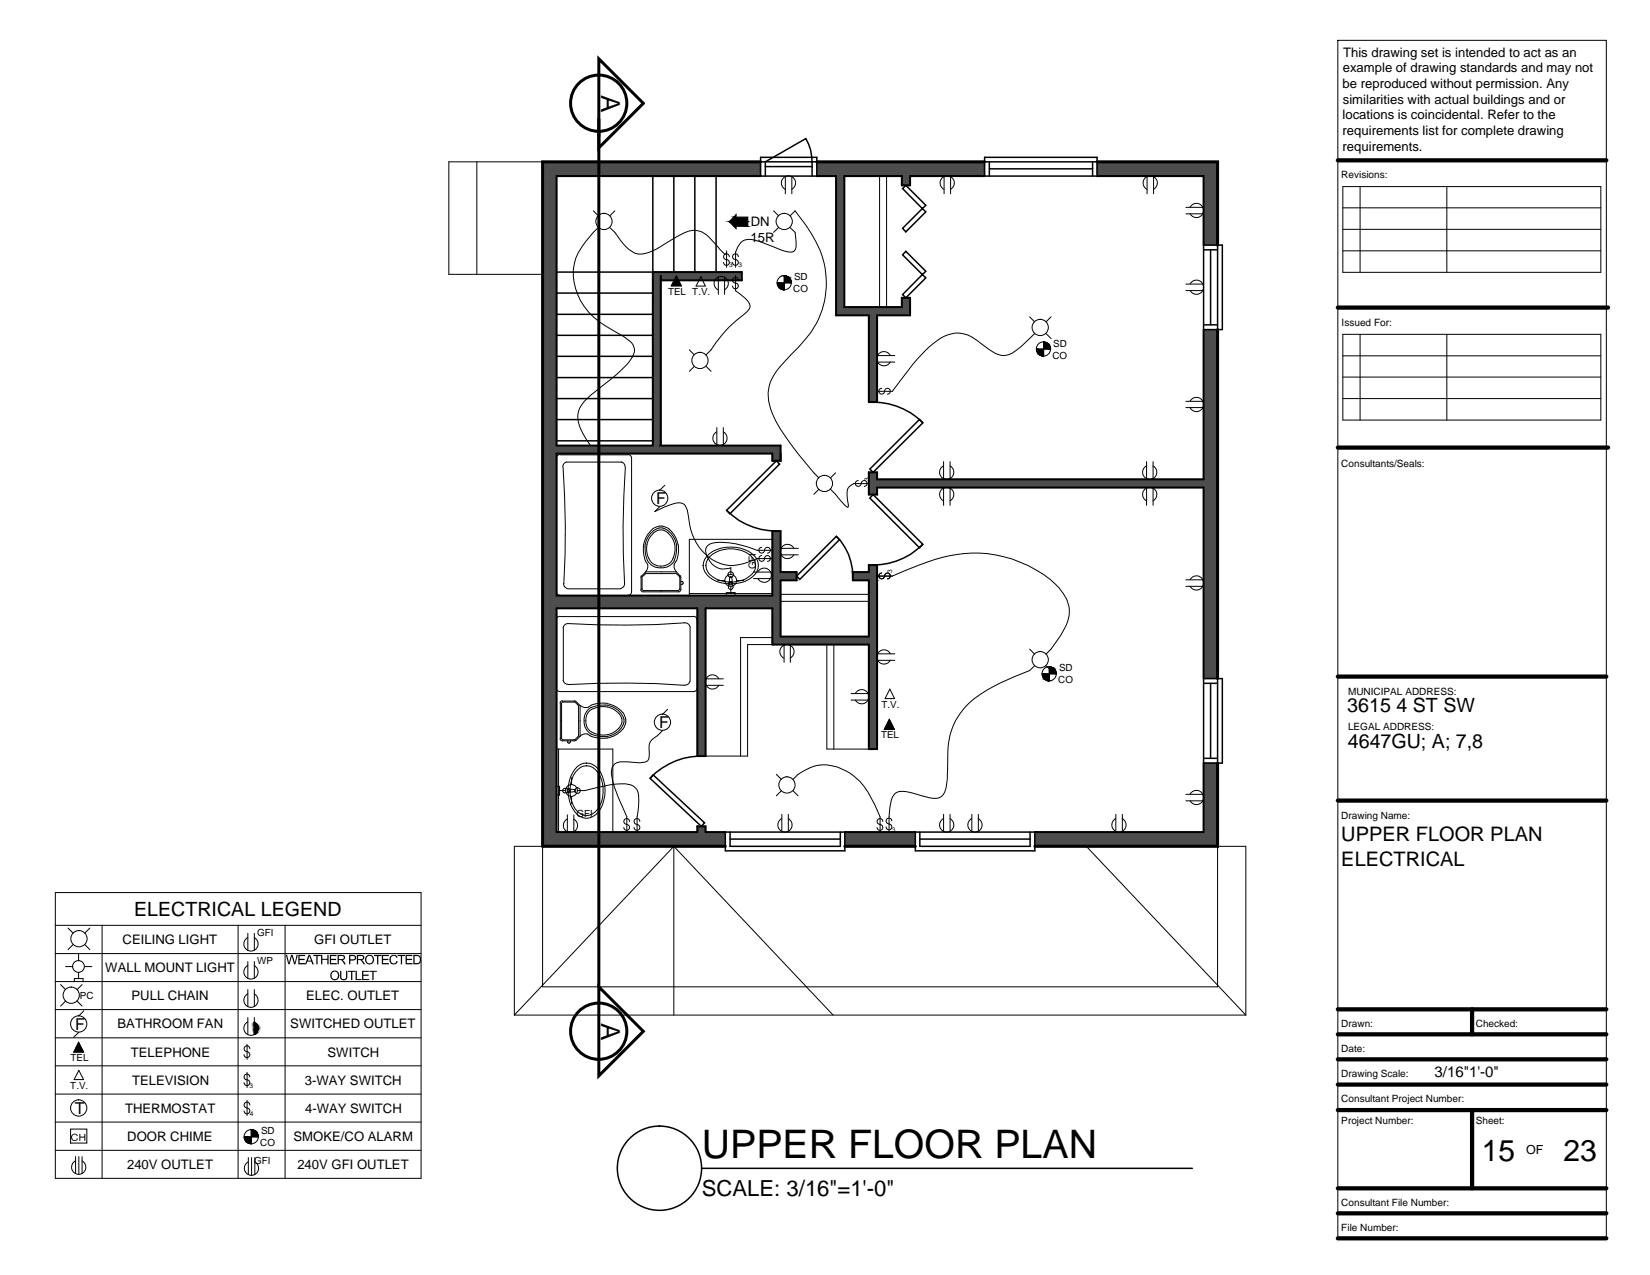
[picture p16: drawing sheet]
<svg xmlns="http://www.w3.org/2000/svg" width="279mm" height="216mm" viewBox="0 0 279 216" stroke-linecap="round" stroke-linejoin="round" font-family="sans-serif">
<defs><g id="words">
<text font-size="6.7" x="118.8" y="196.1">UPPER FLOOR PLAN</text>
<g font-size="5.1">
<text x="250.9" y="196.5">15</text>
<text x="264.7" y="196.5">23</text>
</g>
<g font-size="4.4">
<text x="101.8" y="16" transform="rotate(90 101.8 16)">A</text>
<text x="101.8" y="173.2" transform="rotate(90 101.8 173.2)">A</text>
</g>
<text font-size="3.7" x="118.8" y="202.5">SCALE: 3/16&quot;=1'-0&quot;</text>
<g font-size="3.4">
<text x="227.1" y="142.3">UPPER FLOOR PLAN</text>
<text x="227.1" y="146.6">ELECTRICAL</text>
</g>
<g font-size="3.3">
<text x="228.1" y="120.6">3615 4 ST SW</text>
<text x="228.2" y="126.7">4647GU; A; 7,8</text>
<text x="22.7" y="155.1">ELECTRICAL LEGEND</text>
</g>
<g font-size="2.8">
<text x="111.1" y="85.4">F</text>
<text x="111.6" y="123.3">F</text>
<text x="12.7" y="174.4">F</text>
<text x="12.7" y="188.6">T</text>
</g>
<text font-size="2.5" x="242.9" y="182.4">3/16&quot;1'-0&quot;</text>
<g font-size="2.2">
<text x="227.4" y="9.6">This drawing set is intended to act as an</text>
<text x="227.3" y="14.9">be reproduced without permission. Any</text>
<text x="227.4" y="12.2">example of drawing standards and may not</text>
<text x="227.4" y="17.5">similarities with actual buildings and or</text>
<text x="227.3" y="20.2">locations is coincidental. Refer to the</text>
<text x="227.3" y="22.9">requirements list for complete drawing</text>
<text x="227.3" y="25.5">requirements.</text>
<text x="127.1" y="41">15R</text>
<text x="127.1" y="38.3">DN</text>
<text x="20.8" y="159.9">CEILING LIGHT</text>
<text x="53.2" y="159.9">GFI OUTLET</text>
<text x="17.8" y="164.6">WALL MOUNT LIGHT</text>
<text x="22.3" y="169.4">PULL CHAIN</text>
<text x="51.8" y="169.4">ELEC. OUTLET</text>
<text x="19.9" y="174.1">BATHROOM FAN</text>
<text x="22.2" y="178.9">TELEPHONE</text>
<text x="49.2" y="174.1">SWITCHED OUTLET</text>
<text x="55.5" y="178.9">SWITCH</text>
<text x="22.4" y="183.7">TELEVISION</text>
<text x="51.6" y="183.7">3-WAY SWITCH</text>
<text x="21.2" y="188.4">THERMOSTAT</text>
<text x="51.7" y="188.4">4-WAY SWITCH</text>
<text x="21.5" y="198">240V OUTLET</text>
<text x="21.6" y="193.2">DOOR CHIME</text>
<text x="49.7" y="193.2">SMOKE/CO ALARM</text>
<text x="50.3" y="198">240V GFI OUTLET</text>
</g>
<text font-size="2.1" x="258.4" y="195.5">OF</text>
<g font-size="1.7">
<text x="227.1" y="30.2">Revisions:</text>
<text x="134.5" y="47.5">SD</text>
<text x="113.1" y="49.9">TEL T.V.</text>
<text x="134.3" y="49.5">CO</text>
<text x="178.4" y="58.7">SD</text>
<text x="227.2" y="55.1">Issued For:</text>
<text x="178.2" y="60.7">CO</text>
<text x="227.1" y="79.1">Consultants/Seals:</text>
<text x="128" y="96.4" transform="rotate(-90 128 96.4)">GFI</text>
<text x="179.3" y="113.7">SD</text>
<text x="149.3" y="119.9">T.V.</text>
<text x="179.2" y="115.7">CO</text>
<text x="228.3" y="117.7">MUNICIPAL ADDRESS:</text>
<text x="149.2" y="125">TEL</text>
<text x="228.3" y="123.6">LEGAL ADDRESS:</text>
<text x="97.6" y="138.3">GFI</text>
<text x="227.1" y="138.7">Drawing Name:</text>
<text x="43.5" y="158.4">GFI</text>
<text x="43.5" y="163.2">WP</text>
<text x="13.5" y="169.1">PC</text>
<text x="227.1" y="173.9">Drawn:</text>
<text x="249.9" y="173.9">Checked:</text>
<text x="12" y="179.7">TEL</text>
<text x="227.1" y="178.2">Date:</text>
<text x="11.9" y="184.4">T.V.</text>
<text x="227.1" y="182.4">Drawing Scale:</text>
<text x="227.1" y="190.4">Project Number:</text>
<text x="227.1" y="186.7">Consultant Project Number:</text>
<text x="249.9" y="190.4">Sheet:</text>
<text x="43.1" y="197.1">GFI</text>
<text x="44.1" y="194.1">CO</text>
<text x="44.2" y="192.1">SD</text>
<text x="227.1" y="208.5">File Number:</text>
<text x="227.1" y="204.3">Consultant File Number:</text>
</g>
<g font-size="1.1">
<text x="123.5" y="45.3">3</text>
<text x="125" y="45.3">3</text>
<text x="147.2" y="81.4" transform="rotate(-90 147.2 81.4)">3</text>
<text x="151.1" y="97.1" transform="rotate(-90 151.1 97.1)">3</text>
<text x="151" y="140.9">3</text>
<text x="42.3" y="184.2">3</text>
<text x="42.3" y="188.9">4</text>
</g>
</g></defs>
<!-- layer: Text Titles -->
<g fill="none" stroke="#000" stroke-width=".25">
<path d="M118.8 197.8h83.1"/>
<circle cx="111.7" cy="197.8" r="7.1"/>
</g>
<!-- layer: Hatch General -->
<g fill="#4d4d4d" stroke="#4d4d4d" stroke-width=".17">
<path d="M91.9 27.4l36.9 2.4v-2.4zM91.9 27.4l36.9 2.4h-36.9z"/>
<path d="M110.6 46.1l14.8 1.4 .1-1.4zM110.6 46.1l14.8 1.4h-14.8z"/>
<path d="M110.6 47.5l1.3 28v-28zM110.6 47.5l1.3 28h-1.4z"/>
<path d="M91.9 29.8l2.3 45.7v-45.7zM91.9 29.8l2.3 45.7h-2.3z"/>
<path d="M91.9 75.5l40.3 1.3v-1.3zM91.9 75.5l40.3 1.3h-40.3z"/>
<path d="M130.8 76.8l1.4 1.2v-1.2zM130.8 76.8l1.4 1.2h-1.4z"/>
<path d="M147.1 95.7l1.4 1.2v-1.2zM147.1 95.7l1.4 1.2h-1.4z"/>
<path d="M130.8 89.9l1.4 7v-7zM130.8 89.9l1.4 7h-1.4z"/>
<path d="M144.4 96.9l4.1 1.4v-1.4zM144.4 96.9l4.1 1.4h-4.1z"/>
<path d="M130.8 96.9l4.1 1.4v-1.4zM130.8 96.9l4.1 1.4h-4.1z"/>
<path d="M130.8 98.3l1.4 2.6v-2.6zM130.8 98.3l1.4 2.6h-1.4z"/>
<path d="M91.9 76.8l2.3 24.1v-24.1zM91.9 76.8l2.3 24.1h-2.3z"/>
<path d="M91.9 100.9l40.3 2.1v-2.1zM91.9 100.9l40.3 2.1h-40.3z"/>
<path d="M147.1 98.3l1.4 9.5v-9.5zM147.1 98.3l1.4 9.5h-1.4z"/>
<path d="M130.8 103l1.4 4.8v-4.8zM130.8 103l1.4 4.8h-1.4z"/>
<path d="M130.8 107.8l17.7 1.3v-1.3zM130.8 107.8l17.7 1.3h-17.7z"/>
<path d="M147.1 109.1l1.4 17.7v-17.7zM147.1 109.1l1.4 17.7h-1.4z"/>
<path d="M118.1 103l1.4 25v-25zM118.1 103l1.4 25h-1.4z"/>
<path d="M118.1 139.9l1.4 1v-1zM118.1 139.9l1.4 1h-1.4z"/>
<path d="M91.9 103l2.3 37.9v-37.9zM91.9 103l2.3 37.9h-2.3z"/>
<path d="M91.9 140.9l30.9 2.4v-2.4zM91.9 140.9l30.9 2.4h-30.9z"/>
<path d="M143.1 140.9l11.9 2.4v-2.4zM143.1 140.9l11.9 2.4h-11.9z"/>
<path d="M203.8 129.2l2.4 11.7v-11.7zM203.8 129.2l2.4 11.7h-2.4z"/>
<path d="M175.2 140.9l31 2.4v-2.4zM175.2 140.9l31 2.4h-31z"/>
<path d="M203.8 55.8l2.4 25.4v-25.4zM203.8 55.8l2.4 25.4h-2.4z"/>
<path d="M147.1 80l1.4 1.2v-1.2zM147.1 80l1.4 1.2h-1.4z"/>
<path d="M147.1 81.2l59.1 1.4v-1.4zM147.1 81.2l59.1 1.4h-59.1z"/>
<path d="M147.1 82.6l1.4 1.1v-1.1zM147.1 82.6l1.4 1.1h-1.4z"/>
<path d="M203.8 82.6l2.4 32.3v-32.3zM203.8 82.6l2.4 32.3h-2.4z"/>
<path d="M185.8 27.4l20.4 2.4v-2.4zM185.8 27.4l20.4 2.4h-20.4z"/>
<path d="M203.8 29.8l2.4 11.7v-11.7zM203.8 29.8l2.4 11.7h-2.4z"/>
<path d="M138.3 27.4l28.4 2.4v-2.4zM138.3 27.4l28.4 2.4h-28.4z"/>
<path d="M152.7 29.8l1.4 1.6v-1.6zM152.7 29.8l1.4 1.6h-1.4z"/>
<path d="M152.7 50.4l1.4 1.6v-1.6zM152.7 50.4l1.4 1.6h-1.4z"/>
<path d="M141.6 29.8l1.4 22.2v-22.2zM141.6 29.8l1.4 22.2h-1.4z"/>
<path d="M141.6 52l12.5 1.4v-1.4zM141.6 52l12.5 1.4h-12.5z"/>
<path d="M147.1 53.4l1.4 14.7v-14.7zM147.1 53.4l1.4 14.7h-1.4z"/>
</g>
<!-- layer: Wall Standard -->
<path d="M128.8 27.4h-36.9v115.9h30.9M138.3 27.4h28.4M185.8 27.4h20.4v14.1M206.2 55.8v59.1M206.2 129.2v14.1h-31M143.1 143.3h11.9" fill="none" stroke="#000" stroke-width=".51"/>
<path d="M128.8 29.8h-34.6v45.7h16.1M138.3 29.8h3.3v23.6h5.5v14.7h1.4v-14.7h5.6v-3h-1.4v1.6h-9.7v-22.2h9.7v1.6h1.4v-1.6h12.6M185.8 29.8h18v11.7M111.9 47.5h13.7v-1.4h-15.1v29.4M111.9 46.7v28.8M203.8 55.8v25.4h-55.3v-1.2h-1.4v3.7h1.4v-1.1h55.3v32.3M111.7 75.5h20.5v2.5M132.2 76.8v1.2h-1.4v-1.2h-36.6v24.1h36.6v-11h1.4v7h2.7v1.4h-2.7v9.5h14.9v-9.5h-2.7v-1.4h2.7v-1.2h1.4v31.1h-1.4v-17.7h-16.3v-6.1h-11.3v25h-1.4v-25h-23.9v37.9h23.9v-1h1.4v1h3.3M203.8 129.2v11.7h-28.6M143.1 140.9h11.9" fill="none" stroke="#000" stroke-width=".34"/>
<!-- layer: Stairs -->
<path d="M110.5 29.8v16.3h-16.3M114.1 29.8v16.3M117.7 29.8v16.3M121.3 29.8v16.3M94.2 49.6h16.3M94.2 53.2h16.3M94.2 56.8h16.3M94.2 60.3h16.3M94.2 63.9h16.3M94.2 67.5h16.3M94.2 71h16.3M94.2 74.6h16.3" fill="none" stroke="#000" stroke-width=".25"/>
<!-- layer: Windows Doors -->
<g fill="none" stroke="#000" stroke-width=".25">
<path d="M128.8 26.6h9.5v3.2h-9.5zM128.8 27.4h9.5M129.6 29.8v-2.4l6.9-3.9a7.5 7.5 0 0 1 1 3.9v2.4M129.6 28.2h7.9M153.4 31.4l3.4 3.4-.6 .5-3.4-3.4zM156.2 35.3l.6 .6-3.4 3.4-.6-.6zM166.7 26.6h19.1v3.2h-19.1zM166.7 27.4h19.1M167.5 27.4v2.4M167.5 28.6h17.5M185 27.4v2.4M153.4 42.6l3.4 3.3-.6 .6-3.4-3.3z"/>
<path d="M156.2 46.5l.6 .5-3.4 3.4-.6-.5zM203.8 41.5h3.2v14.3h-3.2zM203.8 42.3h2.4M203.8 55h2.4M205 42.3v12.7M206.2 41.5v14.3M147.3 79.4l8.4-8.4 .6 .6-8.5 8.4zM147.8 68.1a11.9 11.9 0 0 1 8.5 3.5M123 86.4l8.5-8.4 .5 .6-8.4 8.4zM123 86.4a11.9 11.9 0 0 0 8.5 3.5M134.9 97.6l6.7-6.8 .6 .6-6.8 6.7zM141.6 90.8a9.4 9.4 0 0 1 2.8 6.8"/>
<path d="M147.8 83.7l8.5 8.5-.6 .6-8.4-8.5zM156.3 92.2a11.9 11.9 0 0 1-8.5 3.5M203.8 114.9h3.2v14.3h-3.2zM203.8 115.7h2.4M205 115.7v12.7M206.2 114.9v14.3M110.6 131.2l8.7 8.1-.5 .6-8.7-8.1zM118.4 128a11.8 11.8 0 0 0-8.3 3.8M203.8 128.4h2.4M122.8 140.9h20.3v3.2h-20.3zM123.6 140.9v2.4h18.7v-2.4M123.6 142.1h18.7"/>
<path d="M155 140.9h20.2v3.2h-20.2zM155.8 140.9v2.4h18.6v-2.4M155.8 142.1h18.6"/>
</g>
<!-- layer: fixtures -->
<g fill="none" stroke="#000" stroke-width=".17">
<path d="M148.9 29.8v22.2M150.1 29.8v22.2M94.2 77.7v22.5M94.8 77l-.4 .2-.2 .4M94.9 77h11.4M95.3 79.1a153.4 153.4 0 0 1 .2 19.8M105.2 78.2a.83 .83 0 0 1 .6 .9M105.3 78.2h-9.3a.83 .83 0 0 0-.7 .9M105.9 79.1a153.4 153.4 0 0 0-.1 19.8M106.3 77l.5 .2 .1 .4M106.9 77.7v22.5M95.4 98.8a.83 .83 0 0 0 .7 .9"/>
<path d="M96.1 99.7h9M105.8 98.8a.83 .83 0 0 1-.7 .9M108.6 97.8v2.1M108.6 97.5l-.1 .2M108.7 97.8v1.9M108.8 97.6l-.1 .2M109 92.2v1.4l.3 1.4M109.2 92.6l.2 1.4 .3 1M109.3 97.2l-.4 .4M109.3 95l.4 .5M109.3 96.8l-.7 .8M109.3 96.8h5.2l.7 .8"/>
<path d="M109.5 97.1l-.3 .1M109.5 97.1h4.9M109.6 92.2a2.96 2.96 0 0 0 1.5 3.5M109.6 91.2l-.4 1.4M109.6 91.2a2.36 2.36 0 0 1 3-1.6 3.2 3.2 0 0 1 1.6 1.6M109.7 95.6a1.33 1.33 0 0 1-.4 1.2M110.5 89.6l-1 1.2-.5 1.5M110.6 90.3l-.8 1-.2 .9M111.5 89.8l-.9 .5M111.6 89.8h.7M111.7 89.1l-1.2 .5M111.8 89.1h.3"/>
<path d="M112.1 89.1a3.7 3.7 0 0 1 2.7 3.2M112.3 89.8l.9 .5M112.7 95.8l-.8 .1-.8-.1M113.2 90.3l.8 1 .2 .9M114.2 95a2.75 2.75 0 0 1-4.5 0M114.2 95.6a1.33 1.33 0 0 0 .3 1.2M114.2 91.2l.4 1.4M114.2 92.2a3.4 3.4 0 0 1-1.1 3.4l-.4 .1M114.3 97.1l.8 .6v2l-.2 .3h-5.8h-.2l-.2-.4M114.5 95l-.4 .5M114.6 92.6l-.2 1.4-.3 1M114.9 92.2v1.4l-.3 1.4"/>
<path d="M115.2 97.5l.1 .3v2.1l-.2 .3h-6.2l-.3-.2-.1-.1M115.3 98.5h.2M115.5 98.4l.1 .1 .1 .3-.1 .1h-.3M119.7 94.2a5.9 5.9 0 0 1 6.4-1.1 2.96 2.96 0 0 1 2.3 3.2 4.5 4.5 0 0 1-4.6 2.6 4.4 4.4 0 0 1-4.7-2.6 2.25 2.25 0 0 1 .6-2.1zM120.2 94.3a5.3 5.3 0 0 1 7.5 .5 2.09 2.09 0 0 1-.9 2.8 5.5 5.5 0 0 1-6.6-.3 2.05 2.05 0 0 1 0-3zM123.5 98.6l-.2 .8a.4 .4 0 0 0 .4 .4 .4 .4 0 0 0 .4-.4l-.1-.8M123.5 98.6l.2-1 .2 .2 .1 .8M123.5 98.6l.2-.1 .3 .1M123.5 98.7l.3-.1 .2 .4h-.5zM130.8 91.3h-14.1v9.6M94.2 100.2l.2 .4 .4 .2M94.2 116.5l.2 .4 .4 .2"/>
<path d="M94.2 105v11.5M94.8 104.4l-.4 .1-.2 .5M94.9 100.9h11.4M94.9 119.1v6M94.9 117.1h22.5M94.9 104.4h22.5M95.1 119.2v5.7M95.2 118.7h-.2l-.2 .3M95.2 118.7h2.1M95.4 118.8l-.2 .1-.1 .3M95.4 118.9h1.8M96.2 115.9a.79 .79 0 0 1-.8-.7v-8.9a.83 .83 0 0 1 .8-.7 167.3 167.3 0 0 0 20.1-.1l.4 .3 .1 .3 .1 9.3a.87 .87 0 0 1-.9 .6"/>
<path d="M96.2 115.9a153.4 153.4 0 0 1 19.8 .1M97.2 118.8l.3 .2 .5 .6v4.9l-.1 .2M97.3 118.7l.9 .8v5.2M98.2 119.4a1.33 1.33 0 0 0 1.3 .4M100.1 119.8a2.75 2.75 0 0 0 0 4.5M100.1 119.5l-.6 .3M100.5 120a1.8 1.8 0 0 0-1.2 1.3M102.5 119.4l1.4 .4M102.5 119.4l-1.5 .1-.9 .3M102.8 119.2l1.5 .5 1.1 .9M102.8 119.1h-1.4l-1.3 .3M103.9 119.8a3.2 3.2 0 0 1 1.8 1.9"/>
<path d="M106.9 100.2l-.1 .4-.5 .2M116.7 100.5h14.1M117.4 104.4l.5 .1 .1 .5M118 116.5l-.1 .4-.5 .2M118.1 105v11.5M130.8 109.1h-4.2v18.9h-7.1M130.8 108h-5.4v20M132.2 100.6h14.9M132.2 101.8h14.9M140 109.1v17.7h7.1M141.2 109.1v17.7M94.2 126.8h9.6v14.1"/>
<path d="M94.6 126.8v14.1M95.1 124.9l.1 .3 .2 .1h1.8l.3-.1M96.1 133.7h.2a.21 .21 0 0 1 .2 .2 .21 .21 0 0 1-.2 .2h-.2zM96.2 125.4v.3M96.4 133.6l-.8-.1a.38 .38 0 0 0-.3 .4 .38 .38 0 0 0 .3 .4l.8-.1M96.4 133.6l1 .2-.1 .2-.9 .2M96.4 133.6l.2 .2-.2 .4M96.6 125.4l-.2 .4-.3-.2M97.8 129.8a2.5 2.5 0 0 1 3.9 1.1 6.2 6.2 0 0 1-.8 7 2.46 2.46 0 0 1-3.9-1 6.1 6.1 0 0 1 .8-7.1zM97.8 130.3a2.13 2.13 0 0 1 3.4 .5 5.6 5.6 0 0 1-.4 6.7 2.28 2.28 0 0 1-3.7-1.1 5.6 5.6 0 0 1 .7-6.1zM97.9 124.7l-.4 .5M98.2 124.7l-.9 .7h-2.1h-.2l-.2-.3"/>
<path d="M99.3 121.3l-.1 .8 .1 .8M99.3 122.8a1.8 1.8 0 0 0 1.2 1.3M99.5 124.3a1.33 1.33 0 0 0-1.3 .4M99.5 124.3a4.2 4.2 0 0 0 3.3 .7M100.1 124.3l.9 .3 1.5 .1M100.5 120a3.6 3.6 0 0 1 4.3 .8M103.9 124.4l-1.4 .4M104.8 123.3a3.6 3.6 0 0 1-4.3 .8M104.8 120.8a1.74 1.74 0 0 1 0 2.5M105.5 120.6l.5 1.3M105.6 121.7v.7M105.7 122.4a3.2 3.2 0 0 1-1.8 1.9"/>
<path d="M106 121.9v.3M106 122.2a3.7 3.7 0 0 1-3.2 2.8"/>
<circle cx="123.8" cy="97.3" r=".47"/>
<circle cx="97.8" cy="133.9" r=".47"/>
</g>
<!-- layer: Wall Standard -->
<path d="M80.7 27.4v19.1M91.9 143.3v23.8h114.3v-23.8" fill="none" stroke="#000" stroke-width=".17"/>
<!-- layer: Structural -->
<path d="M91.9 27.4h-15.9v19.1h15.9M91.9 143.3h-4.8v28.6M114.1 143.3v28.6M114.1 143.3l27 28.6M114.1 143.3l-27 28.6M184 143.3l27 28.6M206.2 143.3h4.8v28.6M87.1 171.9h123.9" fill="none" stroke="#000" stroke-width=".17"/>
<!-- layer: Text Notes 48 -->
<g fill="#000" stroke="#000" stroke-width=".17">
<path d="M124.3 38.3h.3v.4zM124.6 36.3v.5h-.3z"/>
<path d="M124.3 36.8l2.3 .7v-.7zM123.5 37.5l.8-.7 2.3 .7z"/>
<path d="M123.5 37.5l3.1 .8v-.8zM123.5 37.5l3.1 .8h-2.3z"/>
</g>
<!-- layer: Electrical -->
<g fill="#000" stroke="#000" stroke-width=".17">
<path d="M114.5 46.8l.9 1.6h-1.7zM132.4 49l.4 .1zM132.8 46.7h.2zM176.7 57.9h.2zM176.3 60.2l.4 .1zM177.3 115.2l.4 .1zM177.7 112.9h.2zM150.6 121.8l.8 1.7h-1.7zM13.3 176.5l.9 1.7h-1.7zM43.1 173.1l.1 .1h-.1zM43.1 174.9h.3l-.2 .2zM42.1 193.6h.5z"/>
<path d="M42.6 191.3h.2z"/>
<path d="M131.6 47.9l1.2 .2v-.2zM131.6 47.9l1.2 .2h-1.2z"/>
<path d="M131.6 48.1l1.2 .2v-.2zM131.6 48.1l1.2 .2h-1.1z"/>
<path d="M131.7 48.3l1.1 .2v-.2zM131.7 48.3l1.1 .2h-1z"/>
<path d="M131.8 48.5l1 .2v-.2zM131.8 48.5l1 .2h-.9z"/>
<path d="M131.9 48.7l.9 .1v-.1zM131.9 48.7l.9 .1h-.7z"/>
<path d="M132.1 48.8l.7 .1v-.1zM132.1 48.8l.7 .1h-.6z"/>
<path d="M132.2 48.9l.6 .1zM132.2 48.9l.6 .1z"/>
<path d="M132.6 49.1h.2zM132.4 49l.4 .1z"/>
<path d="M132.8 46.7l.4 .1zM132.8 46.7l.4 .1z"/>
<path d="M132.8 46.8l.6 .1-.2-.1zM132.8 46.8l.6 .1h-.6z"/>
<path d="M132.8 46.9l.8 .1zM132.8 46.9l.8 .1z"/>
<path d="M132.8 47l.9 .1-.1-.1zM132.8 47l.9 .1h-.9z"/>
<path d="M132.8 47.1l1 .2-.1-.2zM132.8 47.1l1 .2h-1z"/>
<path d="M132.8 47.3l1.2 .2-.2-.2zM132.8 47.3l1.2 .2h-1.2z"/>
<path d="M132.8 47.5l1.2 .2v-.2zM132.8 47.5l1.2 .2h-1.2z"/>
<path d="M132.8 47.7l1.2 .2v-.2zM132.8 47.7l1.2 .2h-1.2z"/>
<path d="M175.5 59.1l1.2 .2v-.2zM175.5 59.1l1.2 .2h-1.2z"/>
<path d="M175.5 59.3l1.2 .2v-.2zM175.5 59.3l1.2 .2h-1.1z"/>
<path d="M175.6 59.5l1.1 .2v-.2zM175.6 59.5l1.1 .2h-1z"/>
<path d="M175.7 59.7l1 .2v-.2zM175.7 59.7l1 .2h-.9z"/>
<path d="M175.8 59.9l.9 .1v-.1zM175.8 59.9l.9 .1h-.7z"/>
<path d="M176.7 57.9l.4 .1zM176.7 57.9l.4 .1z"/>
<path d="M176.7 58l.6 .1zM176.7 58l.6 .1z"/>
<path d="M176.7 58.1l.8 .1-.2-.1zM176.7 58.1l.8 .1h-.8z"/>
<path d="M176.7 58.2l.9 .1-.1-.1zM176.7 58.2l.9 .1h-.9z"/>
<path d="M176.7 58.3l1 .2-.1-.2zM176.7 58.3l1 .2h-1z"/>
<path d="M176.7 58.5l1.1 .2-.1-.2zM176.7 58.5l1.1 .2h-1.1z"/>
<path d="M176.7 58.7l1.2 .2-.1-.2zM176.7 58.7l1.2 .2h-1.2z"/>
<path d="M176.7 58.9l1.2 .2v-.2zM176.7 58.9l1.2 .2h-1.2z"/>
<path d="M176 60l.7 .1zM176 60l.7 .1z"/>
<path d="M176.1 60.1l.6 .1zM176.1 60.1l.6 .1z"/>
<path d="M176.5 60.3h.2zM176.3 60.2l.4 .1z"/>
<path d="M176.5 114.1l1.2 .2v-.2zM176.5 114.1l1.2 .2h-1.2z"/>
<path d="M176.5 114.3l1.2 .2v-.2zM176.5 114.3l1.2 .2h-1.2z"/>
<path d="M176.5 114.5l1.2 .2v-.2zM176.5 114.5l1.2 .2h-1.1z"/>
<path d="M176.6 114.7l1.1 .2v-.2zM176.6 114.7l1.1 .2h-.9z"/>
<path d="M176.8 114.9l.9 .1v-.1zM176.8 114.9l.9 .1h-.8z"/>
<path d="M176.9 115l.8 .1zM176.9 115l.8 .1z"/>
<path d="M177.1 115.1l.6 .1v-.1zM177.1 115.1l.6 .1h-.4z"/>
<path d="M177.5 115.3h.2zM177.3 115.2l.4 .1z"/>
<path d="M177.7 112.9l.4 .1zM177.7 112.9l.4 .1z"/>
<path d="M177.7 113l.6 .1zM177.7 113l.6 .1z"/>
<path d="M177.7 113.1l.7 .1-.1-.1zM177.7 113.1l.7 .1h-.7z"/>
<path d="M177.7 113.2l.9 .1-.2-.1zM177.7 113.2l.9 .1h-.9z"/>
<path d="M177.7 113.3l1 .2-.1-.2zM177.7 113.3l1 .2h-1z"/>
<path d="M177.7 113.5l1.1 .2-.1-.2zM177.7 113.5l1.1 .2h-1.1z"/>
<path d="M177.7 113.7l1.1 .2v-.2zM177.7 113.7l1.1 .2h-1.1z"/>
<path d="M177.7 113.9l1.2 .2-.1-.2zM177.7 113.9l1.2 .2h-1.2z"/>
<path d="M43.1 174.9v.2h.1zM43.1 175.1h.1z"/>
<path d="M43.1 173.2l.3 .2zM43.1 173.2l.3 .2h-.3z"/>
<path d="M43.1 173.4l.4 .1-.1-.1zM43.1 173.4l.4 .1h-.4z"/>
<path d="M43.1 173.5l.5 .2-.1-.2zM43.1 173.5l.5 .2h-.5z"/>
<path d="M43.1 174.8l.3 .1 .1-.1zM43.1 174.8l.3 .1h-.3z"/>
<path d="M43.1 173.7l.6 .2-.1-.2zM43.1 173.7l.6 .2h-.6z"/>
<path d="M43.1 174.6l.4 .2 .1-.2zM43.1 174.6l.4 .2h-.4z"/>
<path d="M43.1 173.9l.6 .2v-.2zM43.1 173.9l.6 .2h-.6z"/>
<path d="M43.1 174.1l.6 .2v-.2zM43.1 174.1l.6 .2h-.6z"/>
<path d="M43.1 174.3l.5 .3 .1-.3zM43.1 174.3l.5 .3h-.5z"/>
<path d="M42.1 193.6h.5zM42.3 193.6l.3 .1z"/>
<path d="M41.4 192.5l1.2 .2v-.2zM41.4 192.5l1.2 .2h-1.2z"/>
<path d="M41.4 192.7l1.2 .2v-.2zM41.4 192.7l1.2 .2h-1.1z"/>
<path d="M41.5 192.9l1.1 .2v-.2zM41.5 192.9l1.1 .2h-1.1z"/>
<path d="M41.5 193.1l1.1 .2v-.2zM41.5 193.1l1.1 .2h-1z"/>
<path d="M41.6 193.3l1 .1v-.1zM41.6 193.3l1 .1h-.8z"/>
<path d="M41.8 193.4l.8 .1v-.1zM41.8 193.4l.8 .1h-.6z"/>
<path d="M42 193.5l.6 .1zM42 193.5l.6 .1z"/>
<path d="M42.6 191.3l.4 .1zM42.6 191.3l.4 .1z"/>
<path d="M42.6 191.4h.6zM42.6 191.4h.6z"/>
<path d="M42.6 191.4l.7 .2-.1-.2zM42.6 191.4l.7 .2h-.7z"/>
<path d="M42.6 191.6l.9 .1-.2-.1zM42.6 191.6l.9 .1h-.9z"/>
<path d="M42.6 191.7l1 .2-.1-.2zM42.6 191.7l1 .2h-1z"/>
<path d="M42.6 191.9l1.1 .2-.1-.2zM42.6 191.9l1.1 .2h-1.1z"/>
<path d="M42.6 192.1l1.1 .2v-.2zM42.6 192.1l1.1 .2h-1.1z"/>
<path d="M42.6 192.3l1.1 .2v-.2zM42.6 192.3l1.1 .2h-1.1z"/>
</g>
<g fill="none" stroke="#000" stroke-width=".17">
<path d="M226.5 6.8h45.5v202.9h-45.5zM100.5 35.7l.8 .8M101.3 38.5a12.9 12.9 0 0 0-4 6.2 10.2 10.2 0 0 0 5.2 10.5l3.9 2.3a2.07 2.07 0 0 1 .4 3.3l-1 1.2a40.7 40.7 0 0 1-5.8 4.9 4.9 4.9 0 0 0-2.2 3.9 9.3 9.3 0 0 0 2.2 4.7M103.3 38.5l.8 .8a8.8 8.8 0 0 0 3.4 3.6 5.4 5.4 0 0 0 4.4-1.1l2.7-1.7a6.5 6.5 0 0 1 3.1-1.1l1 .2a12.5 12.5 0 0 1 3.5 3.4l.7 .4 .1-.2v-.3M104.1 35.7l-.8 .8M131 35.7l.8 .8M131.8 38.5l-.8 .8M133 32.1a1.21 1.21 0 0 1-.4-1.9 1.21 1.21 0 0 1 1.8 0 1.21 1.21 0 0 1-.3 1.9M133 29.9v2.9M133.8 38.5l.8 .8 .2 2.1a1.02 1.02 0 0 1-.3 1.1 1.02 1.02 0 0 1-1.1 .1l-5.5-1.9a2.16 2.16 0 0 0-3 1.1l-.3 .9v2.6M133.8 36.5l.8-.8a22.5 22.5 0 0 1 4.9 8.8 14.8 14.8 0 0 1-4.3 14.3l-1.2 1.2a17.7 17.7 0 0 0-3.3 4.1 7.2 7.2 0 0 0 .3 6.5 44.3 44.3 0 0 0 7.7 10.3M134.1 29.9v2.9"/>
<path d="M159.8 32.1a1.21 1.21 0 0 1-.3-1.9 1.21 1.21 0 0 1 1.8 0 1.21 1.21 0 0 1-.4 1.9M159.9 29.9v2.9M161 29.9v2.9M194.2 32.1a1.21 1.21 0 0 1-.4-1.9 1.21 1.21 0 0 1 1.9 0 1.21 1.21 0 0 1-.4 1.9M194.2 29.9v2.9M195.3 29.9v2.9M200.8 36.2h2.9M200.8 35.1h2.9M201.5 35.1a1.21 1.21 0 0 1 1.9-.4 1.21 1.21 0 0 1 0 1.9 1.21 1.21 0 0 1-1.9-.4M114.5 46.8l.9 1.6h-1.7zM116.7 59.2l.9 .9M118.7 46.8l.7 1.6h-1.5z"/>
<path d="M121.6 49.1a1.21 1.21 0 0 1-.4-1.9 1.21 1.21 0 0 1 1.9 0 1.21 1.21 0 0 1-.4 1.9M121.6 47v2.8M122.7 47v2.8M123 42.7v2.6M123.5 43.5a.49 .49 0 0 0-.5-.5 .49 .49 0 0 0-.5 .5 .49 .49 0 0 0 .5 .5 .49 .49 0 0 1 .5 .4 .49 .49 0 0 1-.5 .5 .49 .49 0 0 1-.5-.5M124.6 46.7v2.5l1.9 1.7a1.23 1.23 0 0 1-.2 2.1 22 22 0 0 0-5.9 6.2l-.8 .9M125 43.5a.49 .49 0 0 0-.5-.5 .49 .49 0 0 0-.4 .5 .49 .49 0 0 0 .4 .5 .49 .49 0 0 1 .5 .4 .49 .49 0 0 1-.5 .5 .49 .49 0 0 1-.4-.5M125 47.4a.49 .49 0 0 0-.5-.4 .49 .49 0 0 0-.4 .4 .49 .49 0 0 0 .4 .5 .49 .49 0 0 1 .5 .5 .49 .49 0 0 1-.5 .5 .49 .49 0 0 1-.4-.5M131.6 47.9h2.4M132.8 46.7v2.4M174.3 53.7l.9 .8M175.2 56.5l-1.6 1.5a9.1 9.1 0 0 1-2.9 2.1 3.2 3.2 0 0 1-3-.8l-.8-.5a8.3 8.3 0 0 0-4.5-2.4 6.8 6.8 0 0 0-5 2.3l-2.8 3-3.5 4.6h-2.6"/>
<path d="M175.5 59.1h2.4M176.7 57.9v2.4M177.1 56.5l.9 .8M178 53.7l-.9 .8M200.8 49.2h2.9M200.8 48.1h2.9M201.5 48.1a1.21 1.21 0 0 1 1.9-.4 1.21 1.21 0 0 1 0 1.9 1.21 1.21 0 0 1-1.9-.4M117.6 62l-.9 .9M119.6 62l.8 .9M121.4 72.4v2.9M122.5 73.1a1.21 1.21 0 0 1 .3 1.9 1.21 1.21 0 0 1-1.8 0 1.21 1.21 0 0 1 .4-1.9M122.5 72.4v2.9"/>
<path d="M148.6 60.2h2.9M148.6 61.3h2.9M149.3 65.8a.49 .49 0 0 0-.5 .4 .49 .49 0 0 0 .5 .5 .49 .49 0 0 0 .5-.5 .49 .49 0 0 1 .5-.4 .49 .49 0 0 1 .5 .4 .49 .49 0 0 1-.5 .5M150.8 60.2a1.21 1.21 0 0 0-1.9-.4 1.21 1.21 0 0 0 0 1.9 1.21 1.21 0 0 0 1.9-.4M159.8 78.2v2.8M160.9 78.9a1.21 1.21 0 0 1 .3 1.8 1.21 1.21 0 0 1-1.8 0 1.21 1.21 0 0 1 .4-1.8M160.9 78.2v2.8M194.2 78.2v2.8M195.2 78.9a1.21 1.21 0 0 1 .4 1.8 1.21 1.21 0 0 1-1.9 0 1.21 1.21 0 0 1 .4-1.8M195.3 78.2v2.8M200.8 69h2.9M200.8 68h2.9"/>
<path d="M201.5 67.9a1.21 1.21 0 0 1 1.9-.3 1.21 1.21 0 0 1 0 1.8 1.21 1.21 0 0 1-1.9-.4M111.7 85.8l-.8 .8 1.7-.8 1.5-.5a1.51 1.51 0 0 1 2.3 1.1l.1 .7a9.7 9.7 0 0 0 4.1 7.7 6.4 6.4 0 0 0 6.2 .3l1.4-.5h2.6M112.6 82.2l-.9 .8M121.5 98.3h1.2M123.8 96.1v1.2M123.8 99.3v1M124.7 98.3h1.3M127.6 98h2.9M127.6 96.9h2.9M128.3 96.8a1.21 1.21 0 0 1 1.9-.3 1.21 1.21 0 0 1 0 1.8 1.21 1.21 0 0 1-1.9-.3M129 92.7a.49 .49 0 0 0-.5 .5 .49 .49 0 0 0 .5 .5 .49 .49 0 0 0 .5-.5 .49 .49 0 0 1 .5-.5 .49 .49 0 0 1 .4 .5 .49 .49 0 0 1-.4 .5M129 94.1a.49 .49 0 0 0-.5 .5 .49 .49 0 0 0 .5 .5 .49 .49 0 0 0 .5-.5 .49 .49 0 0 1 .5-.5 .49 .49 0 0 1 .4 .5 .49 .49 0 0 1-.4 .5"/>
<path d="M130.8 93.2h-2.6a12.9 12.9 0 0 0-7.9-1.1 1.39 1.39 0 0 0-.6 2.1 3.2 3.2 0 0 0 4.1 2M132.3 92.9h2.9M132.3 94h2.9M134.4 92.8a1.21 1.21 0 0 0-1.8-.4 1.21 1.21 0 0 0 0 1.9 1.21 1.21 0 0 0 1.8-.4M138.7 82.9l-.9 .8M141.5 80.1l-.9 .8M145.3 81.4a.49 .49 0 0 0-.5 .5 .49 .49 0 0 0 .5 .5 .49 .49 0 0 0 .5-.5M145.9 81.9a.49 .49 0 0 1 .4-.5 .49 .49 0 0 1 .5 .5 .49 .49 0 0 1-.5 .5M147.1 81.9h-2.5a1.69 1.69 0 0 0-1.2 2l.3 1.5-.1 .5-.5-.3-2.5-2.7M148.5 97.6h2.6l2.4-1.1a28.8 28.8 0 0 1 12.3-2.8 20.3 20.3 0 0 1 13.5 5.8 5.7 5.7 0 0 1 1.4 5.9l-.2 .5a18.3 18.3 0 0 1-3.4 4.9M149.3 97a.49 .49 0 0 0-.5 .5 .49 .49 0 0 0 .5 .5 .49 .49 0 0 0 .5-.5 .49 .49 0 0 1 .5-.5 .49 .49 0 0 1 .5 .5 .49 .49 0 0 1-.5 .5M159.8 84.8a1.21 1.21 0 0 1-.4-1.8 1.21 1.21 0 0 1 1.8 0 1.21 1.21 0 0 1-.3 1.8"/>
<path d="M159.8 82.7v2.9M160.9 82.7v2.9M194.1 84.8a1.21 1.21 0 0 1-.4-1.8 1.21 1.21 0 0 1 1.9 0 1.21 1.21 0 0 1-.4 1.8M194.2 82.7v2.9M195.3 82.7v2.9M200.8 99.3h2.9M200.8 98.2h2.9M201.5 98.2a1.21 1.21 0 0 1 1.9-.4 1.21 1.21 0 0 1 0 1.9 1.21 1.21 0 0 1-1.9-.4M119.6 114.9h2.9M119.6 116h2.9M121.7 114.9a1.21 1.21 0 0 0-1.8-.4 1.21 1.21 0 0 0 0 1.9 1.21 1.21 0 0 0 1.8-.4M123 100.9v-.6h1.5v.6"/>
<path d="M132.7 111.4a1.21 1.21 0 0 1-.4-1.8 1.21 1.21 0 0 1 1.9 0 1.21 1.21 0 0 1-.4 1.8M132.8 109.3v2.9M133.8 109.3v2.9M144.1 118.5h2.9M144.1 117.4h2.9M144.8 117.4a1.21 1.21 0 0 1 1.9-.4 1.21 1.21 0 0 1 0 1.9 1.21 1.21 0 0 1-1.9-.4M148.6 110.7h2.9M148.6 111.8h2.9M150.7 116.7l.8 1.6h-1.6zM150.8 110.7a1.21 1.21 0 0 0-1.9-.4 1.21 1.21 0 0 0 0 1.9 1.21 1.21 0 0 0 1.9-.4M174.3 109.9l.9 .9M175.2 112.7l-.9 .9a31.9 31.9 0 0 0-10.2 5.5 11.4 11.4 0 0 0-3.6 8.2l-.2 5.2a2.73 2.73 0 0 1-1.3 2.6 5 5 0 0 1-2.9-.3l-1.4-.5a3.5 3.5 0 0 0-3.1 0 2.58 2.58 0 0 0-.8 1.8l-.2 2.2v2.6"/>
<path d="M176.5 114.1h2.4M177.1 112.7l.9 .9M177.7 112.9v2.4M94.2 133.2h.6v1.4h-.6M94.8 133.9h1M96 138.7a1.21 1.21 0 0 0-.3 1.8 1.21 1.21 0 0 0 1.8 0 1.21 1.21 0 0 0-.3-1.8M96.1 138v2.9M96.8 131.7v1.2M96.8 134.9v1.2M97.2 138v2.9M97.8 133.9h1.2l3.3-.8a8.8 8.8 0 0 1 4.7-.1l.9 .7 .2 1v1.7l-.2 1.9v2.6M106.1 139.6a.49 .49 0 0 1 .5 .5 .49 .49 0 0 1-.5 .5 .49 .49 0 0 1-.5-.5"/>
<path d="M106.6 139.1a.49 .49 0 0 0-.5-.5 .49 .49 0 0 0-.5 .5 .49 .49 0 0 0 .5 .5M107.9 139.6a.49 .49 0 0 1 .4 .5 .49 .49 0 0 1-.4 .5 .49 .49 0 0 1-.5-.5M108.3 139.1a.49 .49 0 0 0-.4-.5 .49 .49 0 0 0-.5 .5 .49 .49 0 0 0 .5 .5M112.2 123.7l-.8 .9a2.21 2.21 0 0 0-1.5 2.4l.1 .6a1.11 1.11 0 0 1-.8 1.4 6.5 6.5 0 0 1-2.9 0 2.57 2.57 0 0 0-2.4 .6 2.86 2.86 0 0 0-.2 2.5l1 3 1.4 3.2v2.6M113 120.1l-.8 .9M131.5 131.1l.8 .9M132.3 133.9l-.8 .9M132.4 137.9v2.9M133.5 138.6a1.21 1.21 0 0 1 .4 1.9 1.21 1.21 0 0 1-1.9 0 1.21 1.21 0 0 1 .4-1.9M133.5 137.9v2.9M134.3 132a7 7 0 0 1 6.2-2.4 9.5 9.5 0 0 1 7 5.6l1.5 3.1v2.6M134.3 133.9l.8 .9"/>
<path d="M149 139.6a.49 .49 0 0 1 .5 .5 .49 .49 0 0 1-.5 .5 .49 .49 0 0 1-.5-.5M149.5 139.1a.49 .49 0 0 0-.5-.5 .49 .49 0 0 0-.5 .5 .49 .49 0 0 0 .5 .5M150.5 139.5a.49 .49 0 0 1 .5 .5 .49 .49 0 0 1-.5 .5 .49 .49 0 0 1-.5-.5M150.6 121.8l.8 1.7h-1.7zM151 139a.49 .49 0 0 0-.5-.5 .49 .49 0 0 0-.5 .5 .49 .49 0 0 0 .5 .5M159.8 137.9v2.9M160.9 138.6a1.21 1.21 0 0 1 .3 1.9 1.21 1.21 0 0 1-1.8 0 1.21 1.21 0 0 1 .4-1.9M160.9 137.9v2.9M164.6 137.9v2.9M165.6 138.6a1.21 1.21 0 0 1 .4 1.9 1.21 1.21 0 0 1-1.8 0 1.21 1.21 0 0 1 .3-1.9M165.7 137.9v2.9M188.9 137.9v2.9"/>
<path d="M190 138.6a1.21 1.21 0 0 1 .4 1.9 1.21 1.21 0 0 1-1.9 0 1.21 1.21 0 0 1 .4-1.9M190 137.9v2.9M200.8 135.6h2.9M200.8 134.5h2.9M201.5 134.5a1.21 1.21 0 0 1 1.9-.4 1.21 1.21 0 0 1 0 1.9 1.21 1.21 0 0 1-1.9-.4M9.4 151.1h61.9v48.4h-61.9zM9.4 156.7h61.9M11.5 157.2l.9 .8M12.4 159.9l-.9 .9M14.4 159.9l.8 .9M15.2 157.2l-.8 .8M17.3 156.7v42.8"/>
<path d="M40.3 156.7v42.8M41.9 158.8a1.21 1.21 0 0 0-.3 1.8 1.21 1.21 0 0 0 1.8 0 1.21 1.21 0 0 0-.4-1.8M42 158v2.9M43.1 158v2.9M48.3 156.7v42.8M9.4 161.5h61.9M9.4 166.2h61.9M9.4 171h61.9M9.4 175.7h61.9M10.3 166.7l.8 .9M11.1 163.7h1.2M11.1 169.5l-.8 .9"/>
<path d="M12.6 166.2v-.5h1.5v.5M13.1 169.5l.8 .9M13.3 161.5v1.2M13.3 164.7v1M13.3 176.5l.9 1.7h-1.7zM13.3 174.8l-.8 .8M13.9 166.7l-.8 .9M14.2 171.2l-.9 .8M14.3 163.7h1.3M41.8 178.1a.49 .49 0 0 1 .5 .5 .49 .49 0 0 1-.5 .5 .49 .49 0 0 1-.5-.5M41.8 176.8v2.6M41.9 168.3a1.21 1.21 0 0 0-.3 1.8 1.21 1.21 0 0 0 1.8 0 1.21 1.21 0 0 0-.4-1.8"/>
<path d="M41.9 173a1.21 1.21 0 0 0-.3 1.9 1.21 1.21 0 0 0 1.8 0 1.21 1.21 0 0 0-.4-1.9M41.9 163.5a1.21 1.21 0 0 0-.3 1.8 1.21 1.21 0 0 0 1.8 0 1.21 1.21 0 0 0-.4-1.8M42 162.8v2.9M42 167.6v2.8M42 172.3v2.9M42.3 177.6a.49 .49 0 0 0-.5-.5 .49 .49 0 0 0-.5 .5 .49 .49 0 0 0 .5 .5M43.1 162.8v2.9M43.1 167.6v2.8M43.1 172.3v2.9M9.4 194.8h61.9M9.4 180.5h61.9M9.4 185.3h61.9"/>
<path d="M9.4 190h61.9M12 191.2h2.7v2.4h-2.7zM12.8 196.6a1.21 1.21 0 0 0-.4 1.8 1.21 1.21 0 0 0 1.9 0 1.21 1.21 0 0 0-.4-1.8M12.8 195.8v2.9M13.3 181.2l.9 1.6h-1.7zM13.3 195.8v3.1M13.9 195.8v2.9M41.4 192.5h2.3M41.8 187.6a.49 .49 0 0 1 .5 .5 .49 .49 0 0 1-.5 .5 .49 .49 0 0 1-.5-.5M41.8 181.6v2.6M41.8 186.3v2.6M42 196.7a1.21 1.21 0 0 0-.4 1.9 1.21 1.21 0 0 0 1.9 0 1.21 1.21 0 0 0-.4-1.9"/>
<path d="M42.1 196v2.9M42.3 182.4a.49 .49 0 0 0-.5-.5 .49 .49 0 0 0-.5 .5 .49 .49 0 0 0 .5 .5 .49 .49 0 0 1 .5 .4 .49 .49 0 0 1-.5 .5 .49 .49 0 0 1-.5-.5M42.3 187.1a.49 .49 0 0 0-.5-.5 .49 .49 0 0 0-.5 .5 .49 .49 0 0 0 .5 .5M42.6 191.3v2.4M42.6 196v3.1M43.2 196v2.9"/>
<circle cx="102.3" cy="37.5" r="1.38"/>
<circle cx="132.8" cy="37.5" r="1.38"/>
<circle cx="132.8" cy="47.9" r="1.21"/>
<circle cx="176.1" cy="55.4" r="1.38"/>
<circle cx="176.7" cy="59.1" r="1.21"/>
<circle cx="118.5" cy="61" r="1.38"/>
<circle cx="111.7" cy="84.4" r="1.38"/>
<circle cx="123.7" cy="98.3" r=".99"/>
<circle cx="139.6" cy="81.9" r="1.38"/>
<circle cx="176.1" cy="111.7" r="1.38"/>
<circle cx="177.7" cy="114.1" r="1.21"/>
<circle cx="96.8" cy="133.9" r=".99"/>
<circle cx="112.2" cy="122.3" r="1.38"/>
<circle cx="133.3" cy="132.9" r="1.38"/>
<circle cx="13.4" cy="159" r="1.38"/>
<circle cx="12.1" cy="168.5" r="1.38"/>
<circle cx="13.3" cy="163.7" r=".99"/>
<circle cx="13.3" cy="173.4" r="1.38"/>
<circle cx="13.3" cy="187.6" r="1.38"/>
<circle cx="42.5" cy="192.5" r="1.21"/>
</g>
<!-- layer: section and details -->
<g fill="none" stroke="#000" stroke-width=".51">
<path d="M101.4 10l7.5 7.5-7.5 7.5zM101.4 20.2v146.9M101.4 22.2v.8M101.4 167.1l7.5 7.5-7.5 7.6z"/>
<circle cx="101.4" cy="17.5" r="4.8"/>
<circle cx="101.4" cy="174.6" r="4.8"/>
</g>
<!-- layer: Electrical -->
<g fill="#000">
<path d="M48.4 161.7h.2l.4 1.4 .3-1.4h.2l.4 1.4 .3-1.4h.2l-.4 1.6h-.2l-.4-1.4-.4 1.4h-.2zM50.5 161.7h1.2v.2h-1v.5h.9v.2h-.9v.5h1v.2h-1.2zM53.1 161.7h1.2v.2h-.5v1.4h-.2v-1.4h-.5zM54.4 161.7h.2v.7h.8v-.7h.2v1.6h-.2v-.8h-.8v.8h-.2zM55.9 161.7h1.1v.2h-.9v.5h.8v.2h-.8v.5h.9v.2h-1.1zM57.6 164.4h.2v1.2l.1 .1 .3 .1a.37 .37 0 0 0 .4-.1 .37 .37 0 0 0 0-.4v-.9h.2v1.2l-.1 .2-.4 .2-.5-.1-.2-.3zM58.9 164.4h1.3v.2h-.5v1.4h-.2v-1.4h-.6zM60.2 164.4h.2v1.4h.8v.2h-1zM61.3 164.4h1.2v.2h-1v.4h.9v.2h-.9v.6h1v.2h-1.2zM62.5 164.4h1.3v.2h-.5v1.4h-.3v-1.4h-.5zM63.3 161.7h1.3v.2h-.5v1.4h-.2v-1.4h-.6zM64.7 161.7h1.1v.2h-.9v.5h.9v.2h-.9v.5h.9v.2h-1.1z"/>
<path d="M66.1 162l.3-.3h.5l.4 .5h-.2v-.1a.54 .54 0 0 0-.7-.1 .54 .54 0 0 0-.2 .7l.1 .3 .2 .1h.4l.2-.4 .3 .1-.2 .3-.3 .2-.7-.1-.3-.6zM67.3 161.7h1.3v.2h-.5v1.4h-.2v-1.4h-.6zM68.7 161.7h1.1v.2h-.9v.5h.9v.2h-.9v.5h1v.2h-1.2zM12.1 192.2l.6-.2 .5 .3h-.2a.43 .43 0 0 0-.6-.1 .43 .43 0 0 0-.2 .6l.3 .3a.33 .33 0 0 0 .5-.3l.2 .1-.2 .2h-.7l-.3-.3zM13.4 192h.2v.5h.7v-.5h.1v1.2h-.1v-.6h-.7v.6h-.2z"/>
<path d="M52.3 161.7h.2l.6 1.6h-.2l-.2-.5h-.7l-.1 .5h-.2zM52.4 161.9l-.3 .8h.6z"/>
<path d="M55.9 165.2a.8 .8 0 0 1 1.6 0 .8 .8 0 0 1-1.6 0zM56.3 164.7l-.2 .2 .1 .6a.56 .56 0 0 0 .8 .2 .56 .56 0 0 0 .2-.8l-.4-.4z"/>
<path d="M57.2 161.7h.8a.42 .42 0 0 1 .4 .4 .42 .42 0 0 1-.4 .5l.6 .7h-.3l-.5-.7h-.4v.7h-.2zM57.4 161.9v.5h.4a.27 .27 0 0 0 .4-.2 .27 .27 0 0 0-.3-.3z"/>
<path d="M59.1 161.7h.7a.47 .47 0 0 1 .5 .6 .47 .47 0 0 1-.6 .4h-.4v.6h-.2zM59.3 161.9v.5h.4a.29 .29 0 0 0 .4-.2 .29 .29 0 0 0-.4-.3z"/>
<path d="M60.4 161.7h.8a.42 .42 0 0 1 .5 .4 .42 .42 0 0 1-.4 .5l.5 .7h-.2l-.6-.7h-.4v.7h-.2zM60.6 161.9v.5h.5a.27 .27 0 0 0 .4-.2 .27 .27 0 0 0-.4-.3z"/>
<path d="M61.9 162l.5-.3 .6 .1 .3 .5-.1 .7-.4 .3h-.6l-.4-.6zM62.2 161.9l-.2 .4 .1 .6 .3 .2 .5-.1 .2-.4-.1-.6-.3-.1z"/>
<path d="M70 161.7h.9l.3 .2 .1 .3v.5l-.3 .5-1 .1zM70.2 161.9v1.2h.4a.61 .61 0 0 0 .5-.5 .61 .61 0 0 0-.3-.7z"/>
</g>
<!-- layer: Tbk-lines -->
<g fill="none" stroke="#000" stroke-width=".72">
<path d="M226.5 27.1h45.5M226.5 52.1h45.8M226.5 75.8h45.8M226.5 114.6h45.5M226.5 135.6h45.5M226.5 170.9h45.5M226.5 175.1h45.5M226.5 179.4h45.5M249.3 170.9v4.2M226.5 188h45.5M226.5 183.7h45.5M249.3 188v13.2"/>
<path d="M226.5 209.7h45.5M226.5 205.5h45.5M226.5 201.2h45.5"/>
</g>
<!-- layer: Tbk-text -->
<path d="M227.4 31.6h43.7v14.5h-43.7zM227.4 38.8h43.7M227.4 35.2h43.7M230.3 31.6v14.5M245 31.6v14.5M227.4 56.6h43.7v14.5h-43.7zM227.4 42.5h43.7M230.3 56.6v14.5M245 56.6v14.5M227.4 67.5h43.7M227.4 63.9h43.7M227.4 60.3h43.7" fill="none" stroke="#000" stroke-width=".17"/>
<use href="#words"/>
</svg>
